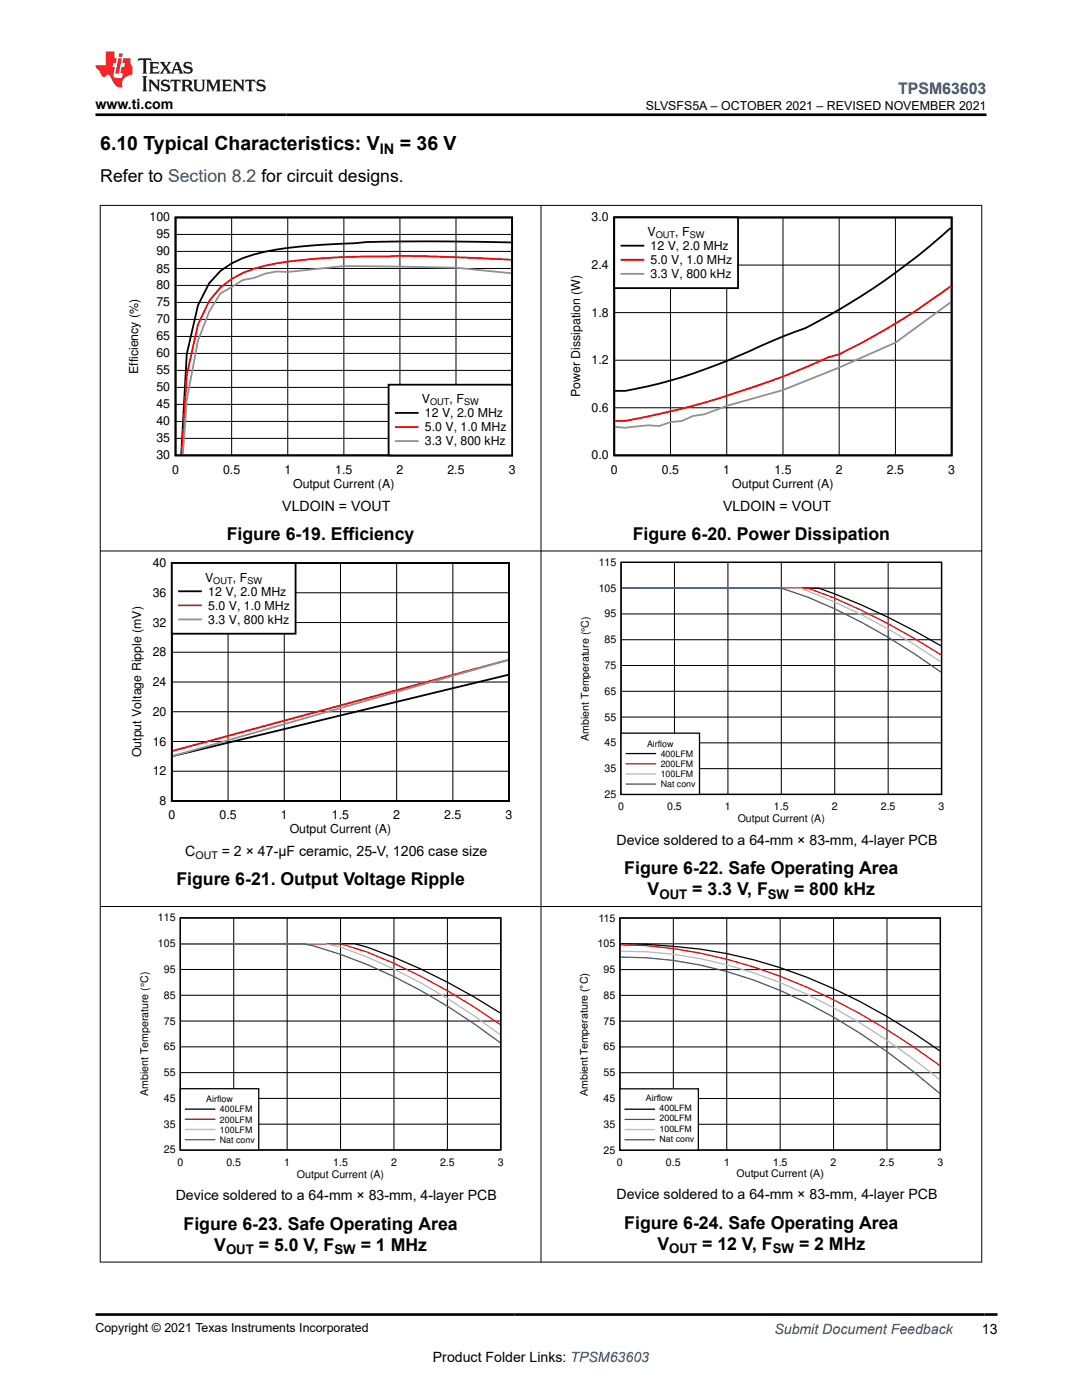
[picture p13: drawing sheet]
<svg xmlns="http://www.w3.org/2000/svg" width="216mm" height="279mm" viewBox="0 0 216 279" stroke-linecap="round" stroke-linejoin="round" font-family="sans-serif">
<defs><g id="words">
<g font-size="3.9">
<text x="20" y="29.9">6.10 Typical Characteristics: V</text>
<text x="79.8" y="29.9">= 36 V</text>
</g>
<g font-size="3.5">
<text x="20" y="36.4">Refer to Section 8.2 for circuit designs.</text>
<text x="45.3" y="107.7">Figure 6-19. Efficiency</text>
<text x="126.2" y="107.7">Figure 6-20. Power Dissipation</text>
<text x="35.2" y="176.7">Figure 6-21. Output Voltage Ripple</text>
<text x="124.6" y="174.5">Figure 6-22. Safe Operating Area</text>
<text x="129.2" y="178.7">V</text>
<text x="138.1" y="178.7">= 3.3 V, F</text>
<text x="158.5" y="178.7">= 800 kHz</text>
<text x="36.6" y="245.4">Figure 6-23. Safe Operating Area</text>
<text x="124.6" y="245.2">Figure 6-24. Safe Operating Area</text>
<text x="42.7" y="249.7">V</text>
<text x="51.7" y="249.7">= 5.0 V, F</text>
<text x="72" y="249.7">= 1 MHz</text>
<text x="131.2" y="249.4">V</text>
<text x="140.1" y="249.4">= 12 V, F</text>
<text x="159.4" y="249.4">= 2 MHz</text>
</g>
<text font-size="3.2" fill="#00f" x="179.2" y="18.7">TPSM63603</text>
<text font-size="2.9" x="75.8" y="30.7">IN</text>
<g font-size="2.8">
<text x="19" y="21.8">www.ti.com</text>
<text x="56.3" y="101.9">VLDOIN = VOUT</text>
<text x="144.3" y="101.9">VLDOIN = VOUT</text>
<text x="37" y="170.9">C</text>
<text x="44.3" y="170.9">= 2 × 47-µF ceramic, 25-V, 1206 case size</text>
<text x="123" y="168.6">Device soldered to a 64-mm × 83-mm, 4-layer PCB</text>
<text x="35.1" y="239.6">Device soldered to a 64-mm × 83-mm, 4-layer PCB</text>
<text x="123" y="239.3">Device soldered to a 64-mm × 83-mm, 4-layer PCB</text>
<text x="195.9" y="266.1">13</text>
<text x="86.4" y="271.7">Product Folder Links: TPSM63603</text>
</g>
<text font-size="2.8" fill="#00f" x="154.5" y="266.2">Submit Document Feedback</text>
<g font-size="2.6">
<text x="131.6" y="179.4">OUT</text>
<text x="153.2" y="179.4">SW</text>
<text x="45.1" y="250.4">OUT</text>
<text x="66.7" y="250.4">SW</text>
<text x="133.5" y="250.1">OUT</text>
<text x="154.2" y="250.1">SW</text>
</g>
<g font-size="2.5">
<text x="128.9" y="21.9">SLVSFS5A – OCTOBER 2021 – REVISED NOVEMBER 2021</text>
<text x="29.8" y="44.2">100</text>
<text x="31.2" y="47.6">95</text>
<text x="118" y="44.2">3.0</text>
<text x="129.2" y="47.1">V</text>
<text x="134.8" y="47.1">, F</text>
<text x="31.2" y="51">90</text>
<text x="118" y="53.7">2.4</text>
<text x="129.8" y="49.9">12 V, 2.0 MHz</text>
<text x="129.8" y="52.7">5.0 V, 1.0 MHz</text>
<text x="31.2" y="57.8">80</text>
<text x="31.2" y="54.4">85</text>
<text x="129.8" y="55.5">3.3 V, 800 kHz</text>
<text x="31.2" y="64.6">70</text>
<text x="31.2" y="61.2">75</text>
<text x="118" y="63.2">1.8</text>
<text x="31.2" y="71.3">60</text>
<text x="31.2" y="68">65</text>
<text x="27.6" y="74.7" transform="rotate(-90 27.6 74.7)">Efficiency (%)</text>
<text x="31.2" y="74.7">55</text>
<text x="118" y="72.7">1.2</text>
<text x="31.2" y="81.5">45</text>
<text x="31.2" y="78.1">50</text>
<text x="84.2" y="80.5">V</text>
<text x="84.8" y="83.3">12 V, 2.0 MHz</text>
<text x="89.7" y="80.5">, F</text>
<text x="115.7" y="79.3" transform="rotate(-90 115.7 79.3)">Power Dissipation (W)</text>
<text x="118" y="82.2">0.6</text>
<text x="31.2" y="88.3">35</text>
<text x="31.2" y="84.9">40</text>
<text x="84.8" y="86.1">5.0 V, 1.0 MHz</text>
<text x="84.8" y="88.9">3.3 V, 800 kHz</text>
<text x="31.2" y="91.7">30</text>
<text x="34.3" y="94.5">0</text>
<text x="44.5" y="94.5">0.5</text>
<text x="56.7" y="94.5">1</text>
<text x="66.9" y="94.5">1.5</text>
<text x="79.1" y="94.5">2</text>
<text x="89.3" y="94.5">2.5</text>
<text x="101.5" y="94.5">3</text>
<text x="118" y="91.7">0.0</text>
<text x="121.9" y="94.5">0</text>
<text x="132.1" y="94.5">0.5</text>
<text x="144.3" y="94.5">1</text>
<text x="154.5" y="94.5">1.5</text>
<text x="166.8" y="94.5">2</text>
<text x="177" y="94.5">2.5</text>
<text x="189.2" y="94.5">3</text>
<text x="58.5" y="97.3">Output Current (A)</text>
<text x="146.1" y="97.3">Output Current (A)</text>
<text x="30.5" y="113.2">40</text>
<text x="30.5" y="119.1">36</text>
<text x="40.9" y="116.1">V</text>
<text x="41.5" y="118.9">12 V, 2.0 MHz</text>
<text x="46.5" y="116.1">, F</text>
<text x="30.5" y="125">32</text>
<text x="41.5" y="121.7">5.0 V, 1.0 MHz</text>
<text x="41.5" y="124.5">3.3 V, 800 kHz</text>
<text x="30.5" y="131">28</text>
<text x="30.5" y="136.9">24</text>
<text x="30.5" y="142.9">20</text>
<text x="30.5" y="148.8">16</text>
<text x="28.2" y="151.1" transform="rotate(-90 28.2 151.1)">Output Voltage Ripple (mV)</text>
<text x="30.5" y="154.7">12</text>
<text x="31.8" y="160.7">8</text>
<text x="33.6" y="163.5">0</text>
<text x="43.8" y="163.5">0.5</text>
<text x="56" y="163.5">1</text>
<text x="57.8" y="166.3">Output Current (A)</text>
<text x="66.2" y="163.5">1.5</text>
<text x="78.5" y="163.5">2</text>
<text x="88.7" y="163.5">2.5</text>
<text x="100.9" y="163.5">3</text>
<text x="19" y="265.9">Copyright © 2021 Texas Instruments Incorporated</text>
</g>
<g font-size="2.1">
<text x="119.5" y="112.9">115</text>
<text x="119.5" y="118.1">105</text>
<text x="120.6" y="123.2">95</text>
<text x="120.6" y="128.4">85</text>
<text x="120.6" y="133.5">75</text>
<text x="120.6" y="143.8">55</text>
<text x="120.6" y="138.7">65</text>
<text x="117.5" y="147.8" transform="rotate(-90 117.5 147.8)">Ambient Temperature (°C)</text>
<text x="120.6" y="149">45</text>
<text x="120.6" y="154.1">35</text>
<text x="120.6" y="159.2">25</text>
<text x="123.3" y="161.7">0</text>
<text x="133.1" y="161.7">0.5</text>
<text x="144.7" y="161.7">1</text>
<text x="154.4" y="161.7">1.5</text>
<text x="166" y="161.7">2</text>
<text x="175.8" y="161.7">2.5</text>
<text x="187.3" y="161.7">3</text>
<text x="147.2" y="164.1">Output Current (A)</text>
<text x="39" y="171.4">OUT</text>
<text x="31.5" y="183.9">115</text>
<text x="119.4" y="183.9">115</text>
<text x="31.5" y="189">105</text>
<text x="119.2" y="189.1">105</text>
<text x="32.7" y="194.2">95</text>
<text x="120.4" y="194.2">95</text>
<text x="32.7" y="199.3">85</text>
<text x="120.4" y="199.3">85</text>
<text x="32.7" y="209.6">65</text>
<text x="32.7" y="204.5">75</text>
<text x="120.4" y="209.6">65</text>
<text x="120.4" y="204.5">75</text>
<text x="32.7" y="214.8">55</text>
<text x="120.4" y="214.8">55</text>
<text x="29.6" y="218.8" transform="rotate(-90 29.6 218.8)">Ambient Temperature (°C)</text>
<text x="32.7" y="219.9">45</text>
<text x="117.3" y="218.8" transform="rotate(-90 117.3 218.8)">Ambient Temperature (°C)</text>
<text x="120.4" y="219.9">45</text>
<text x="32.7" y="225.1">35</text>
<text x="120.4" y="225.1">35</text>
<text x="32.7" y="230.2">25</text>
<text x="35.4" y="232.6">0</text>
<text x="45.2" y="232.6">0.5</text>
<text x="56.7" y="232.6">1</text>
<text x="66.5" y="232.6">1.5</text>
<text x="78" y="232.6">2</text>
<text x="87.8" y="232.6">2.5</text>
<text x="99.3" y="232.6">3</text>
<text x="120.4" y="230.2">25</text>
<text x="123.1" y="232.7">0</text>
<text x="132.9" y="232.7">0.5</text>
<text x="144.4" y="232.7">1</text>
<text x="154.2" y="232.7">1.5</text>
<text x="165.7" y="232.7">2</text>
<text x="175.5" y="232.7">2.5</text>
<text x="187.1" y="232.7">3</text>
<text x="59.3" y="235.1">Output Current (A)</text>
<text x="147" y="234.8">Output Current (A)</text>
</g>
<g font-size="1.8">
<text x="130.8" y="47.5">OUT</text>
<text x="137.6" y="47.5">SW</text>
<text x="85.8" y="80.9">OUT</text>
<text x="92.6" y="80.9">SW</text>
<text x="42.6" y="116.5">OUT</text>
<text x="49.4" y="116.5">SW</text>
<text x="129.1" y="149">Airflow</text>
<text x="131.8" y="151">400LFM</text>
<text x="131.8" y="153.1">200LFM</text>
<text x="131.8" y="155.1">100LFM</text>
<text x="131.8" y="157.1">Nat conv</text>
<text x="41.2" y="220">Airflow</text>
<text x="43.9" y="222">400LFM</text>
<text x="128.9" y="219.7">Airflow</text>
<text x="131.6" y="221.8">400LFM</text>
<text x="43.9" y="224">200LFM</text>
<text x="43.9" y="226.1">100LFM</text>
<text x="131.6" y="223.8">200LFM</text>
<text x="131.6" y="225.8">100LFM</text>
<text x="131.6" y="227.9">Nat conv</text>
<text x="43.9" y="228.1">Nat conv</text>
</g>
</g></defs>
<path d="M35 43.4h67.2v47.5h-67.2zM102 48.4l-4.3-.1a305 305 0 0 0-40.3 1.2 34.4 34.4 0 0 0-11.2 3.1l-2.2 1.5-2.3 2.4-2.2 4.4-2.2 9.8-1.1 20" fill="none" stroke="#000" stroke-width=".36"/>
<g fill="none" stroke="#000" stroke-width=".2">
<path d="M35 57h67.2M35 53.6h67.2M35 50.2h67.2M35 46.8h67.2M46.2 43.4v47.5M57.4 43.4v47.5M68.6 43.4v47.5M79.8 43.4v47.5M91 43.4v47.5M35 77.3h67.2M35 73.9h67.2M35 70.5h67.2"/>
<path d="M35 67.1h67.2M35 63.7h67.2M35 60.4h67.2M35 87.5h67.2M35 84.1h67.2M35 80.7h67.2"/>
</g>
<path d="M102 51.8a277.7 277.7 0 0 0-42.3 .2 39.3 39.3 0 0 0-11.2 2.5l-2.3 1.2-2.2 1.7-2.3 2.7-2.2 4.7-2.2 10.1-1 15.8" fill="none" stroke="#f00" stroke-width=".36"/>
<path d="M102 54.5l-11-1.1-22.4-.3-11.2 1.2-2.2-.1-2.3 .4-2.2 .9-2.2 .4-4.5 2.7-2.3 3.6-2.2 5.8-2.2 11.8-.8 10.9" fill="none" stroke="#919191" stroke-width=".36"/>
<path d="M77.5 76.8h24.7v14.1h-24.7z" fill-rule="evenodd" fill="#fff"/>
<path d="M122.6 43.4h67.3v47.5h-67.3zM189.7 45.5a133.2 133.2 0 0 1-29 20l-4.5 1.6a212.9 212.9 0 0 1-20.2 8.2l-4.5 1.3-4.4 1-2.3 .4h-2.1M77.5 76.8h24.7v14.1h-24.7zM79 82.4h4.3" fill="none" stroke="#000" stroke-width=".36"/>
<path d="M189.7 57.1a139.7 139.7 0 0 1-22.3 13.6l-2.2 .6a176.2 176.2 0 0 1-40.4 12.7h-2.1M79 85.2h4.3" fill="none" stroke="#f00" stroke-width=".36"/>
<path d="M189.7 60.3l-11 8.1-11.3 4.9-11.2 4.5-11.2 3.2-4.5 1.7-2.2 .3-2.3 1-2.2 .2-2.3 .8-2.2-.1-4.5 .5-2.1-.2M79 88h4.3" fill="none" stroke="#919191" stroke-width=".36"/>
<path d="M122.6 52.9h67.3M133.8 43.4v47.5M145 43.4v47.5M156.2 43.4v47.5M167.4 43.4v47.5M178.7 43.4v47.5M122.6 71.9h67.3M122.6 62.4h67.3M122.6 81.4h67.3" fill="none" stroke="#000" stroke-width=".2"/>
<path d="M122.6 43.4h24.7v14.1h-24.7z" fill-rule="evenodd" fill="#fff"/>
<path d="M122.6 43.4h24.7v14.1h-24.7zM124 49h4.4M34.3 112.4h67.3v47.5h-67.3zM101.4 134.7l-66.9 16.2" fill="none" stroke="#000" stroke-width=".36"/>
<path d="M124 51.8h4.4M101.4 131.7l-66.9 18.2" fill="none" stroke="#f00" stroke-width=".36"/>
<path d="M124 54.7h4.4M101.4 131.7l-66.9 19.2" fill="none" stroke="#919191" stroke-width=".36"/>
<path d="M34.3 118.3h67.3M45.5 112.4v47.5M56.7 112.4v47.5M67.9 112.4v47.5M79.1 112.4v47.5M90.4 112.4v47.5M34.3 136.1h67.3M34.3 130.2h67.3M34.3 124.2h67.3M34.3 153.9h67.3M34.3 148h67.3M34.3 142h67.3" fill="none" stroke="#000" stroke-width=".2"/>
<path d="M34.3 112.4h24.7v14.1h-24.7z" fill-rule="evenodd" fill="#fff"/>
<path d="M34.3 112.4h24.7v14.1h-24.7zM35.7 118h4.4" fill="none" stroke="#000" stroke-width=".36"/>
<path d="M35.7 120.8h4.4" fill="none" stroke="#f00" stroke-width=".36"/>
<path d="M35.7 123.6h4.4" fill="none" stroke="#919191" stroke-width=".36"/>
<path d="M123.9 112.2h64v46.3h-64zM124 117.4h39.4a134.4 134.4 0 0 1 24.4 11.5" fill="none" stroke="#000" stroke-width=".26"/>
<g fill="none" stroke="#000" stroke-width=".21">
<path d="M123.9 117.4h64M134.6 112.2v46.3M145.2 112.2v46.3M155.9 112.2v46.3M166.6 112.2v46.3M177.2 112.2v46.3M123.9 138h64M123.9 132.8h64M123.9 127.7h64M123.9 122.5h64M123.9 153.4h64M123.9 148.3h64"/>
<path d="M123.9 143.1h64"/>
</g>
<path d="M124 117.4h37.2a126.4 126.4 0 0 1 26.6 13.3" fill="none" stroke="#f00" stroke-width=".26"/>
<path d="M124 117.4h35.7a127.6 127.6 0 0 1 28.1 14.7" fill="none" stroke="#b8b8b8" stroke-width=".26"/>
<path d="M124 117.4h31.9a104 104 0 0 1 26.6 13.1l5.3 3.6" fill="none" stroke="#295c75" stroke-width=".26"/>
<path d="M123.9 146.3h15.7v12.2h-15.7z" fill-rule="evenodd" fill="#fff"/>
<path d="M123.9 146.3h15.7v12.2h-15.7zM125 150.4h5.8M36 183.2h63.9v46.3h-63.9zM36.1 188.3h34.6l2.6 .7a125.7 125.7 0 0 1 26.5 13.2" fill="none" stroke="#000" stroke-width=".26"/>
<path d="M125 152.4h5.8M36.1 188.3h31.9a96 96 0 0 1 21.3 9.4l5.3 3.3 5.2 3.4" fill="none" stroke="#f00" stroke-width=".26"/>
<path d="M125 154.5h5.8M36.1 188.3h28.7l3.2 .7a115.7 115.7 0 0 1 31.8 17.5" fill="none" stroke="#b8b8b8" stroke-width=".26"/>
<path d="M125 156.5h5.8M36.1 188.3h24.4a96 96 0 0 1 28.8 12.5l5.3 3.5 5.2 3.8" fill="none" stroke="#295c75" stroke-width=".26"/>
<g fill="none" stroke="#000" stroke-width=".21">
<path d="M36 198.6h63.9M36 193.5h63.9M36 188.3h63.9M46.6 183.2v46.3M57.3 183.2v46.3M68 183.2v46.3M78.6 183.2v46.3M89.3 183.2v46.3M36 219.2h63.9M36 214.1h63.9M36 208.9h63.9M36 203.8h63.9"/>
<path d="M36 224.4h63.9"/>
</g>
<path d="M36 217.3h15.6v12.2h-15.6z" fill-rule="evenodd" fill="#fff"/>
<path d="M36 217.3h15.6v12.2h-15.6zM37 221.3h5.9" fill="none" stroke="#000" stroke-width=".26"/>
<path d="M37 223.4h5.9" fill="none" stroke="#f00" stroke-width=".26"/>
<path d="M37 225.4h5.9" fill="none" stroke="#b8b8b8" stroke-width=".26"/>
<path d="M37 227.4h5.9" fill="none" stroke="#295c75" stroke-width=".26"/>
<path d="M123.7 183.2h63.9v46.3h-63.9zM123.8 188.4a99 99 0 0 1 37.2 6.6 122 122 0 0 1 26.5 14.7" fill="none" stroke="#000" stroke-width=".25"/>
<g fill="none" stroke="#000" stroke-width=".2">
<path d="M123.7 198.6h63.9M123.7 193.5h63.9M123.7 188.4h63.9M134.4 183.2v46.3M145 183.2v46.3M155.7 183.2v46.3M166.3 183.2v46.3M177 183.2v46.3M123.7 219.2h63.9M123.7 214.1h63.9M123.7 208.9h63.9M123.7 203.8h63.9"/>
<path d="M123.7 224.4h63.9"/>
</g>
<path d="M123.8 188.6a93.4 93.4 0 0 1 37.2 8.4 136.5 136.5 0 0 1 26.5 15.6" fill="none" stroke="#f00" stroke-width=".25"/>
<path d="M123.8 189.8a87.1 87.1 0 0 1 42.5 11.3 136.6 136.6 0 0 1 21.2 14.4" fill="none" stroke="#b8b8b8" stroke-width=".25"/>
<path d="M123.8 191a83.1 83.1 0 0 1 42.5 12 135.8 135.8 0 0 1 21.2 15.2" fill="none" stroke="#295c74" stroke-width=".25"/>
<path d="M123.7 217.3h15.6v12.2h-15.6z" fill-rule="evenodd" fill="#fff"/>
<path d="M123.7 217.3h15.6v12.2h-15.6zM124.7 221.4h5.9" fill="none" stroke="#000" stroke-width=".25"/>
<path d="M124.7 223.4h5.9" fill="none" stroke="#f00" stroke-width=".25"/>
<path d="M124.7 225.4h5.9" fill="none" stroke="#b8b8b8" stroke-width=".25"/>
<path d="M124.7 227.5h5.9" fill="none" stroke="#295c74" stroke-width=".25"/>
<path d="M19.9 41h176.1M20 40.9v211M107.9 40.9v211M195.9 40.9v211M19.9 110h176.1M19.9 180.9h176.1M19.9 251.9h176.1" fill="none" stroke="#000" stroke-width=".2"/>
<path d="M27.7 11.6l-.2 .6 .5-.2h.6v.1v2.2l-.2 .4h1l-.2-.4v-2.2v-.1h.5l.5 .2-.1-.6zM29.8 12.4l.2 .3v1.6l-.2 .4h1.9l.1-.6a1.08 1.08 0 0 1-1.3 .2v-.7h.6l.4 .2v-.7l-.4 .2h-.6v-.5l.2-.2a1 1 0 0 1 1 .3l-.1-.5zM31.8 12.4l1 1.1-1 1.2h.9l-.2-.2 .4-.8 .5 .8-.2 .2h1.6l-.2-.2 .1-.5h1l.1 .5-.1 .2h.9l-.2-.4-.8-1.9h-.5l-1 2.1-.8-1.1 .9-1h-.8l.2 .2-.5 .6-.3-.6 .1-.2zM35.2 12.8l.4 1h-.8zM36.8 12.5a.65 .65 0 0 0-.2 .7 .65 .65 0 0 0 .6 .5l.7 .1 .1 .3a.79 .79 0 0 1-.7 .4 .79 .79 0 0 1-.7-.5l.1 .7 .2-.1a.93 .93 0 0 0 1.1 0 .93 .93 0 0 0 .4-.9 1.46 1.46 0 0 0-1.2-.6l-.1-.3a1.09 1.09 0 0 1 1.2 .2l-.2-.6-.1 .1-.6-.2zM28.4 15.2l.2 .4v2.2l-.2 .4h1l-.2-.4v-2.2l.2-.4zM29.6 15.9l.2 .4v1.5l-.2 .4h.8l-.3-.4v-1.3l1.7 1.8v-2l.2-.4h-.8l.2 .2 .1 1.1-1.2-1.3zM32.3 16a.65 .65 0 0 0-.2 .8 .65 .65 0 0 0 .7 .4l.6 .2 .1 .2a.79 .79 0 0 1-.7 .4 .79 .79 0 0 1-.7-.5l.1 .7 .2-.1a.93 .93 0 0 0 1.1 .1 .93 .93 0 0 0 .4-1 1.46 1.46 0 0 0-1.2-.5l-.1-.4a1.09 1.09 0 0 1 1.2 .2l-.2-.6-.1 .1-.6-.1zM34.1 15.9l-.1 .6a.63 .63 0 0 1 .7-.3l.1 1.6-.3 .4h1l-.2-.4v-1.6a.66 .66 0 0 1 .8 .3l-.1-.6zM36.2 15.9l.2 .4v1.5l-.2 .4h.9l-.2-.2v-.7h.5l.1 .2a.79 .79 0 0 0 1.2 .6l-1-.9a.61 .61 0 0 0 .6-.6 .61 .61 0 0 0-.5-.7zM36.9 16.2h.2a.47 .47 0 0 1 .5 .1 .47 .47 0 0 1 .1 .5l-.2 .1-.6 .1zM38.5 15.9l.2 .2a2.27 2.27 0 0 0 .4 2 1.04 1.04 0 0 0 1.7-.7v-1.3l.2-.2h-.8l.2 .4v1.1a.6 .6 0 0 1-.6 .6 .6 .6 0 0 1-.6-.6v-1.1l.3-.4zM41.1 15.9l.2 .4v1.5l-.2 .4h.7l-.2-.4v-1.4l.9 1.9 .8-1.9v1.4l-.2 .4h1l-.3-.4v-1.5l.3-.4h-.8l-.7 1.5-.7-1.5zM44.3 15.9l.2 .4v1.5l-.2 .4h1.9l.1-.6a1.09 1.09 0 0 1-1.3 .2v-.7h.6l.4 .2v-.6l-.4 .2h-.6v-.6l.2-.1a1.01 1.01 0 0 1 1 .3l-.1-.6zM46.4 15.9l.3 .4v1.5l-.3 .4h.8l-.2-.4v-1.3l1.6 1.8v-2l.2-.4h-.7l.2 .2v1.1l-1.2-1.3zM49 15.9l-.1 .6a.63 .63 0 0 1 .8-.3v1.6l-.3 .4h1l-.2-.4v-1.6a.66 .66 0 0 1 .8 .3l-.1-.6zM51.4 16a.65 .65 0 0 0-.2 .8 .65 .65 0 0 0 .6 .4l.6 .2 .2 .2a.79 .79 0 0 1-.8 .4 .79 .79 0 0 1-.6-.5l.1 .7 .2-.1a.93 .93 0 0 0 1 .1 .93 .93 0 0 0 .5-1 1.46 1.46 0 0 0-1.3-.5l-.1-.4a1.09 1.09 0 0 1 1.3 .2l-.2-.6-.2 .1-.5-.1z" fill="#231f20"/>
<path d="M21.1 10.3v2.7h-2.1l.1 .4 .9 1a.95 .95 0 0 0 .9 .9 .59 .59 0 0 1 .6-.4 .59 .59 0 0 1 .5 .3l.4 .8a1.59 1.59 0 0 0 2.1 1.4 1.61 1.61 0 0 1 1-2.3l1-.3-.1-1.5a1.59 1.59 0 0 1-.4-1.7h-1.4l-.2 .9h.5l-.1 .9h-.5l-.2 .9v.3l.4 .1-.2 .9h-.6a.73 .73 0 0 1-1.1-.7l.3-1.5h-.5l.2-.9h.5l.2-.9h-.5v-1.3zM23.6 11.6l-.6 3.1h.7l.6-3.1zM23.8 10.7l-.1 .6h.7l.1-.6z" fill="#ed1c24"/>
<path d="M19 22.9h177.8M19.1 262.3h179.9" fill="none" stroke="#000" stroke-width=".53"/>
<use href="#words"/>
</svg>
